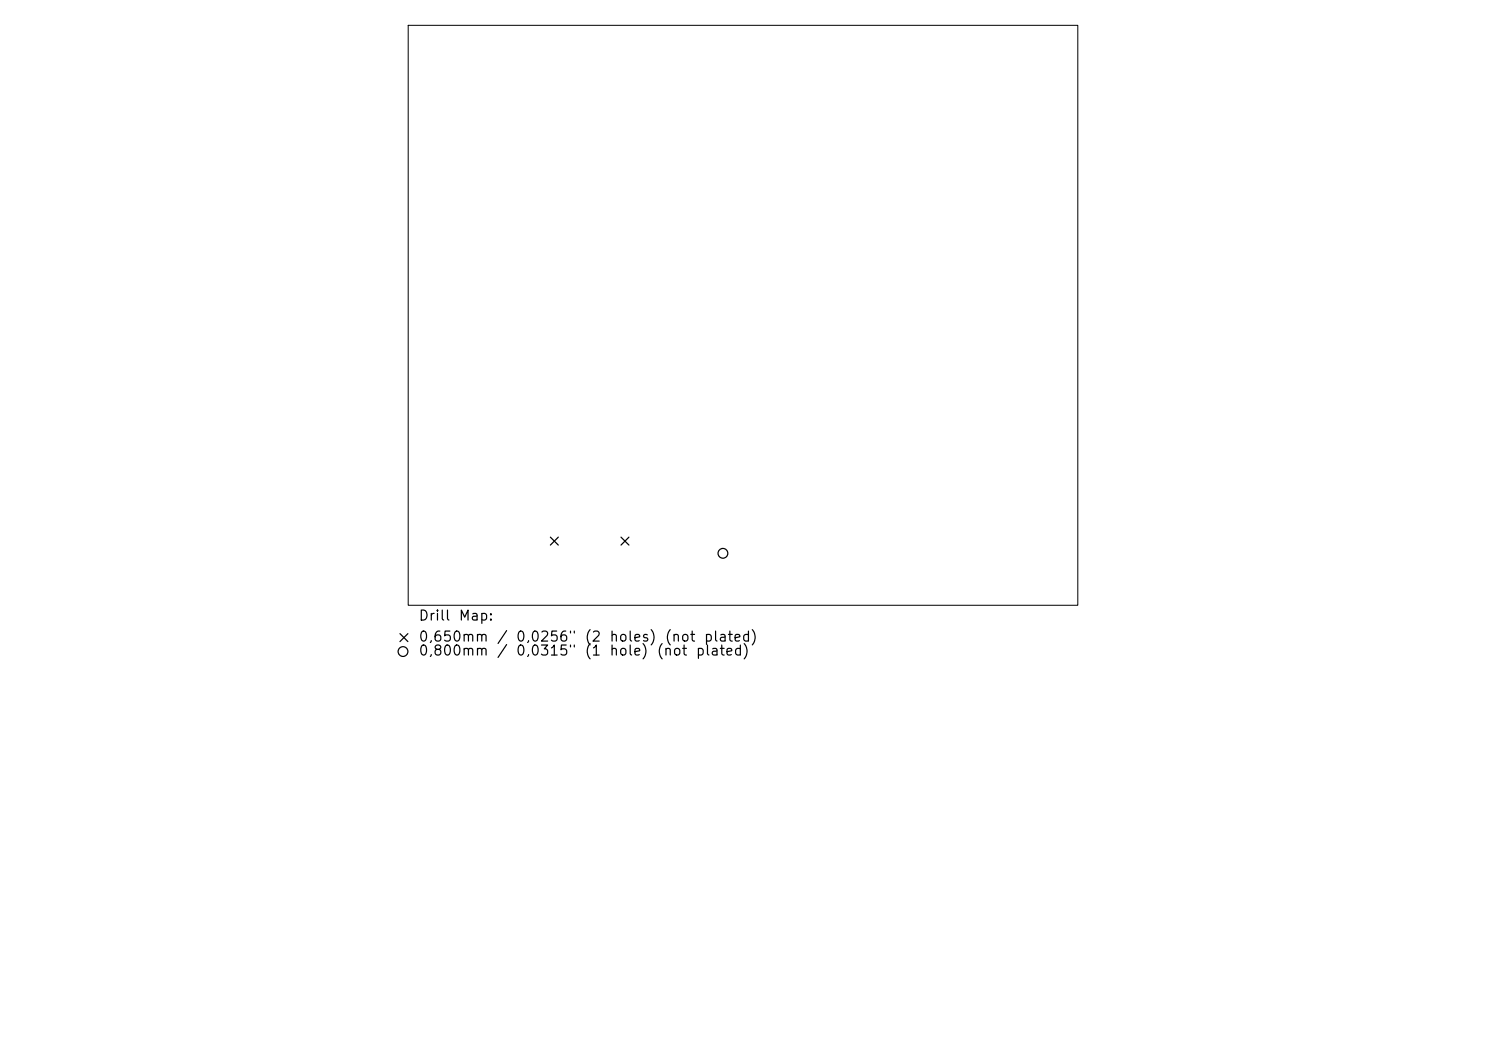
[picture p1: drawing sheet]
<svg xmlns="http://www.w3.org/2000/svg" width="297mm" height="210mm" viewBox="0 0 297 210" stroke-linecap="round" stroke-linejoin="round" font-family="sans-serif">
<defs><g id="words">
<g font-size="2">
<text x="83.5" y="124.5">Drill</text>
<text x="91.5" y="124.5">Map:</text>
<text x="83.5" y="128.7">0,650mm</text>
<text x="83.5" y="131.5">0,800mm</text>
<text x="99.2" y="128.7">/</text>
<text x="99.2" y="131.5">/</text>
<text x="103" y="128.7">0,0256&quot;</text>
<text x="103" y="131.5">0,0315&quot;</text>
<text x="116.7" y="128.7">(2</text>
<text x="116.7" y="131.5">(1</text>
<text x="121.7" y="128.7">holes)</text>
<text x="121.7" y="131.5">hole)</text>
<text x="131.1" y="131.5">(not</text>
<text x="132.7" y="128.7">(not</text>
<text x="138.9" y="131.5">plated)</text>
<text x="140.5" y="128.7">plated)</text>
</g>
</g></defs>
<path d="M81.6 5.1h133.8v115.8h-133.8z" fill="none" stroke="#000" stroke-width=".2"/>
<g fill="none" stroke="#000" stroke-width=".24">
<path d="M110 107.3l1.6 1.6M111.6 107.3l-1.6 1.6M124.1 107.3l1.6 1.6M125.7 107.3l-1.6 1.6M79.9 126.6l1.6 1.6M81.5 126.6l-1.6 1.6"/>
<circle cx="144.5" cy="110.6" r=".98"/>
<circle cx="80.5" cy="130.2" r=".98"/>
</g>
<use href="#words"/>
</svg>
